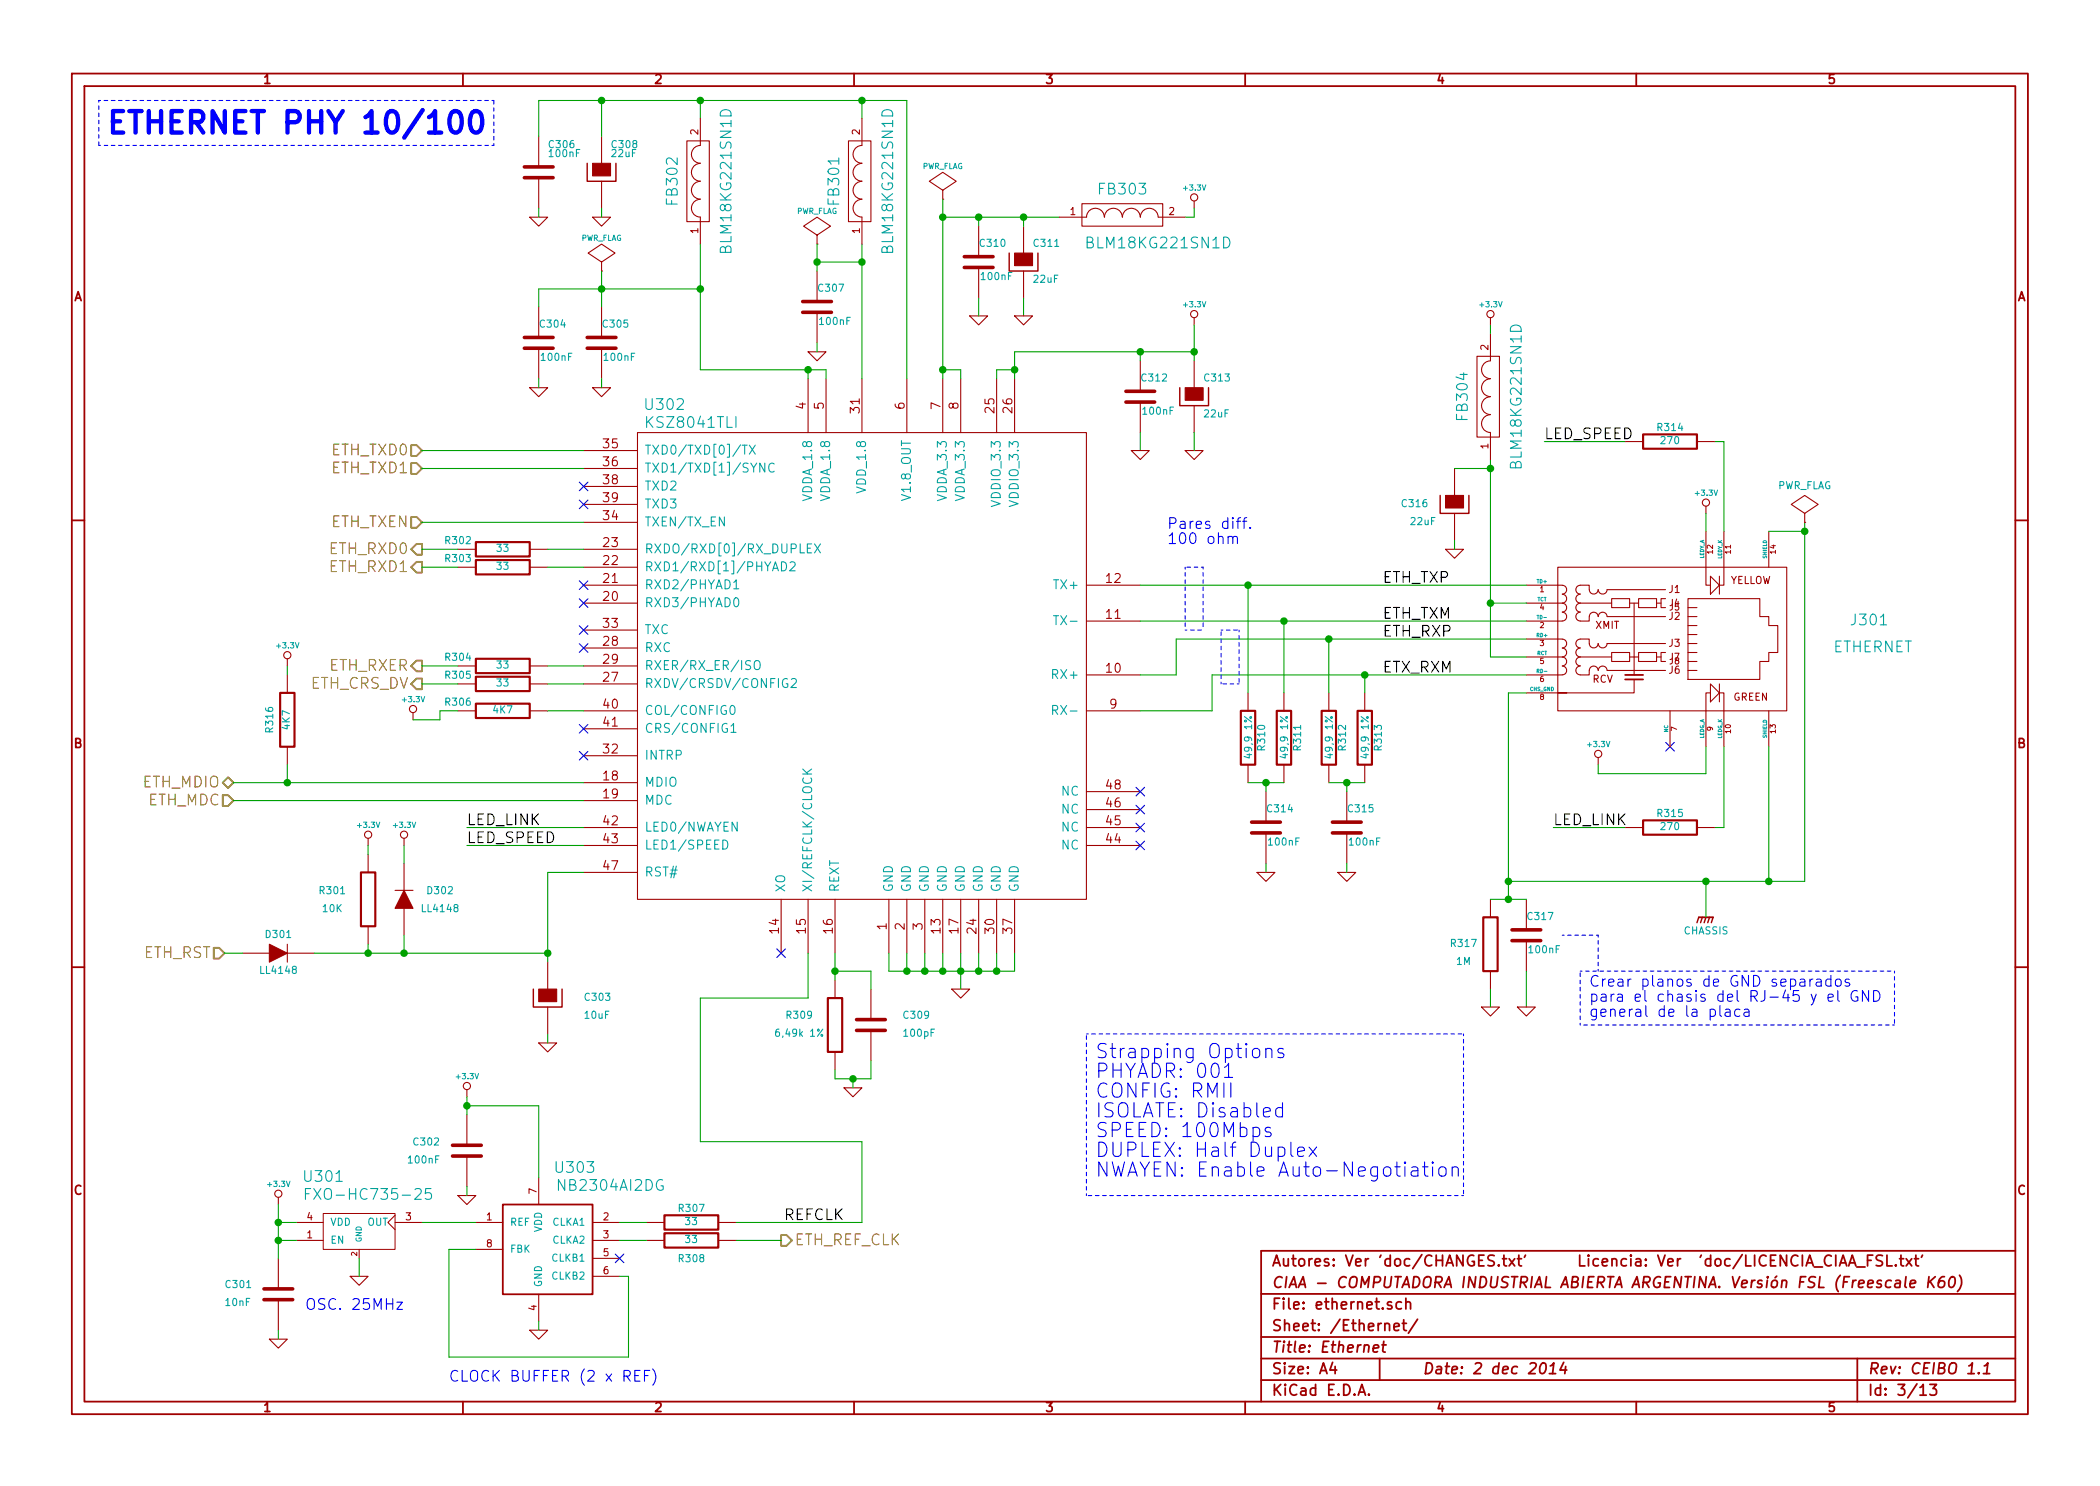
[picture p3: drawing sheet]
<svg xmlns="http://www.w3.org/2000/svg" width="297mm" height="210mm" viewBox="0 0 297 210" stroke-linecap="round" stroke-linejoin="round" font-family="sans-serif">
<defs><g id="words">
<text font-size="4.2" fill="#00f" x="15.2" y="19">ETHERNET PHY 10/100</text>
<g font-size="2.8" fill="#00f">
<text x="154.9" y="149.9">Strapping Options</text>
<text x="154.9" y="152.6">PHYADR: 001</text>
<text x="154.9" y="155.4">CONFIG: RMII</text>
<text x="154.9" y="158.2">ISOLATE: Disabled</text>
<text x="154.9" y="161">SPEED: 100Mbps</text>
<text x="154.9" y="163.8">DUPLEX: Half Duplex</text>
<text x="154.9" y="166.6">NWAYEN: Enable Auto-Negotiation</text>
</g>
<g font-size="2.1" fill="#00a0a0">
<text x="95.9" y="28.8" transform="rotate(-90 95.9 28.8)">FB302</text>
<text x="118.8" y="28.8" transform="rotate(-90 118.8 28.8)">FB301</text>
<text x="155.6" y="27.6">FB303</text>
<text x="103.6" y="35.3" transform="rotate(-90 103.6 35.3)">BLM18KG221SN1D</text>
<text x="126.4" y="35.3" transform="rotate(-90 126.4 35.3)">BLM18KG221SN1D</text>
<text x="154.2" y="35.2">BLM18KG221SN1D</text>
<text x="91.4" y="58.1">U302</text>
<text x="207.7" y="59.3" transform="rotate(-90 207.7 59.3)">FB304</text>
<text x="91.7" y="60.6">KSZ8041TLI</text>
<text x="215.3" y="65.8" transform="rotate(-90 215.3 65.8)">BLM18KG221SN1D</text>
<text x="262" y="88.6">J301</text>
<text x="259.2" y="92.4">ETHERNET</text>
<text x="43.2" y="167.3">U301</text>
<text x="78.7" y="166">U303</text>
<text x="44.7" y="169.8">FXO-HC735-25</text>
<text x="79.2" y="168.6">NB2304AI2DG</text>
</g>
<g font-size="2.1" fill="#808000">
<text x="46.9" y="64.5">ETH_TXD0</text>
<text x="46.9" y="67.1">ETH_TXD1</text>
<text x="46.7" y="74.7">ETH_TXEN</text>
<text x="46.7" y="78.5">ETH_RXD0</text>
<text x="46.7" y="81">ETH_RXD1</text>
<text x="46.4" y="95">ETH_RXER</text>
<text x="43.7" y="97.5">ETH_CRS_DV</text>
<text x="20.1" y="111.5">ETH_MDIO</text>
<text x="20.8" y="114">ETH_MDC</text>
<text x="20.1" y="135.6">ETH_RST</text>
<text x="112.4" y="176.3">ETH_REF_CLK</text>
</g>
<g font-size="2.1">
<text x="218.4" y="62.2">LED_SPEED</text>
<text x="195.6" y="82.5">ETH_TXP</text>
<text x="195.6" y="87.6">ETH_TXM</text>
<text x="195.6" y="90.2">ETH_RXP</text>
<text x="195.6" y="95.2">ETX_RXM</text>
<text x="66" y="116.8">LED_LINK</text>
<text x="66" y="119.4">LED_SPEED</text>
<text x="219.7" y="116.8">LED_LINK</text>
<text x="110.8" y="172.7">REFCLK</text>
</g>
<g font-size="2.1" fill="#00f">
<text x="165.1" y="74.9">Pares diff.</text>
<text x="165.1" y="77.1">100 ohm</text>
<text x="224.8" y="139.7">Crear planos de GND separados</text>
<text x="224.8" y="141.8">para el chasis del RJ-45 y el GND</text>
<text x="224.8" y="144">general de la placa</text>
<text x="43.2" y="185.4">OSC. 25MHz</text>
<text x="63.5" y="195.6">CLOCK BUFFER (2 x REF)</text>
</g>
<g font-size="2.1" fill="#a00000">
<text x="179.9" y="179.3">Autores: Ver 'doc/CHANGES.txt'</text>
<text x="214" y="179.3">Licencia: Ver 'doc/LICENCIA_CIAA_FSL.txt'</text>
<text x="179.9" y="185.4">File: ethernet.sch</text>
<text x="179.9" y="182.3">CIAA - COMPUTADORA INDUSTRIAL ABIERTA ARGENTINA. Versión FSL (Freescale K60)</text>
<text x="179.9" y="191.5">Title: Ethernet</text>
<text x="179.9" y="188.4">Sheet: /Ethernet/</text>
<text x="179.9" y="197.6">KiCad E.D.A.</text>
<text x="179.9" y="194.5">Size: A4</text>
<text x="201.2" y="194.5">Date: 2 dec 2014</text>
<text x="264.2" y="194.5">Rev: CEIBO 1.1</text>
<text x="264.2" y="197.6">Id: 3/13</text>
</g>
<g font-size="1.8" fill="#a00000">
<text x="37.3" y="11.9">1</text>
<text x="92.7" y="11.9">2</text>
<text x="148" y="11.9">3</text>
<text x="203.3" y="11.9">4</text>
<text x="258.6" y="11.9">5</text>
<text x="10.4" y="42.7">A</text>
<text x="285.3" y="42.7">A</text>
<text x="114" y="57.9" transform="rotate(-90 114 57.9)">4</text>
<text x="116.6" y="57.9" transform="rotate(-90 116.6 57.9)">5</text>
<text x="121.7" y="58.4" transform="rotate(-90 121.7 58.4)">31</text>
<text x="128" y="57.9" transform="rotate(-90 128 57.9)">6</text>
<text x="133.1" y="57.9" transform="rotate(-90 133.1 57.9)">7</text>
<text x="135.6" y="57.9" transform="rotate(-90 135.6 57.9)">8</text>
<text x="140.7" y="58.4" transform="rotate(-90 140.7 58.4)">25</text>
<text x="143.3" y="58.4" transform="rotate(-90 143.3 58.4)">26</text>
<text x="85.4" y="63.5">35</text>
<text x="85.4" y="66">36</text>
<text x="85.4" y="68.6">38</text>
<text x="85.4" y="71.1">39</text>
<text x="85.4" y="77.5">23</text>
<text x="85.4" y="73.7">34</text>
<text x="85.4" y="82.5">21</text>
<text x="85.4" y="80">22</text>
<text x="156.5" y="82.5">12</text>
<text x="85.4" y="85.1">20</text>
<text x="85.4" y="88.9">33</text>
<text x="156.5" y="87.6">11</text>
<text x="85.4" y="91.4">28</text>
<text x="85.4" y="94">29</text>
<text x="156.5" y="95.2">10</text>
<text x="85.4" y="100.3">40</text>
<text x="85.4" y="96.5">27</text>
<text x="157" y="100.3">9</text>
<text x="10.4" y="105.9">B</text>
<text x="85.4" y="102.9">41</text>
<text x="85.4" y="106.7">32</text>
<text x="285.3" y="105.9">B</text>
<text x="85.4" y="110.5">18</text>
<text x="85.4" y="113">19</text>
<text x="156.5" y="111.8">48</text>
<text x="85.4" y="116.8">42</text>
<text x="85.4" y="119.4">43</text>
<text x="156.5" y="119.4">44</text>
<text x="156.5" y="116.8">45</text>
<text x="156.5" y="114.3">46</text>
<text x="85.4" y="123.2">47</text>
<text x="125.5" y="131.5" transform="rotate(-90 125.5 131.5)">1</text>
<text x="128" y="131.5" transform="rotate(-90 128 131.5)">2</text>
<text x="130.6" y="131.5" transform="rotate(-90 130.6 131.5)">3</text>
<text x="110.2" y="132" transform="rotate(-90 110.2 132)">14</text>
<text x="114" y="132" transform="rotate(-90 114 132)">15</text>
<text x="117.9" y="132" transform="rotate(-90 117.9 132)">16</text>
<text x="133.1" y="132" transform="rotate(-90 133.1 132)">13</text>
<text x="135.6" y="132" transform="rotate(-90 135.6 132)">17</text>
<text x="138.2" y="132" transform="rotate(-90 138.2 132)">24</text>
<text x="140.7" y="132" transform="rotate(-90 140.7 132)">30</text>
<text x="143.3" y="132" transform="rotate(-90 143.3 132)">37</text>
<text x="10.4" y="169.1">C</text>
<text x="285.3" y="169.1">C</text>
<text x="37.3" y="199.8">1</text>
<text x="92.7" y="199.8">2</text>
<text x="148" y="199.8">3</text>
<text x="203.3" y="199.8">4</text>
<text x="258.6" y="199.8">5</text>
</g>
<g font-size="1.8" fill="#00a0a0">
<text x="91.2" y="64.4">TXD0/TXD[0]/TX</text>
<text x="91.2" y="66.9">TXD1/TXD[1]/SYNC</text>
<text x="91.2" y="69.5">TXD2</text>
<text x="114.9" y="70.7" transform="rotate(-90 114.9 70.7)">VDDA_1.8</text>
<text x="117.5" y="70.7" transform="rotate(-90 117.5 70.7)">VDDA_1.8</text>
<text x="122.6" y="69.4" transform="rotate(-90 122.6 69.4)">VDD_1.8</text>
<text x="128.9" y="70.6" transform="rotate(-90 128.9 70.6)">V1.8_OUT</text>
<text x="134" y="70.7" transform="rotate(-90 134 70.7)">VDDA_3.3</text>
<text x="136.5" y="70.7" transform="rotate(-90 136.5 70.7)">VDDA_3.3</text>
<text x="141.6" y="71.3" transform="rotate(-90 141.6 71.3)">VDDIO_3.3</text>
<text x="144.1" y="71.3" transform="rotate(-90 144.1 71.3)">VDDIO_3.3</text>
<text x="91.2" y="74.5">TXEN/TX_EN</text>
<text x="91.2" y="72">TXD3</text>
<text x="91.2" y="83.4">RXD2/PHYAD1</text>
<text x="91.2" y="80.9">RXD1/RXD[1]/PHYAD2</text>
<text x="91.2" y="78.4">RXDO/RXD[0]/RX_DUPLEX</text>
<text x="149.4" y="83.4">TX+</text>
<text x="91.2" y="86">RXD3/PHYAD0</text>
<text x="91.2" y="89.8">TXC</text>
<text x="149.8" y="88.5">TX-</text>
<text x="91.2" y="92.3">RXC</text>
<text x="91.2" y="94.9">RXER/RX_ER/ISO</text>
<text x="91.2" y="101.2">COL/CONFIG0</text>
<text x="91.2" y="97.4">RXDV/CRSDV/CONFIG2</text>
<text x="149.2" y="96.1">RX+</text>
<text x="149.6" y="101.2">RX-</text>
<text x="91.2" y="103.8">CRS/CONFIG1</text>
<text x="91.2" y="107.6">INTRP</text>
<text x="91.2" y="111.4">MDIO</text>
<text x="91.2" y="113.9">MDC</text>
<text x="150.1" y="112.6">NC</text>
<text x="91.2" y="117.7">LED0/NWAYEN</text>
<text x="150.1" y="117.7">NC</text>
<text x="150.1" y="115.2">NC</text>
<text x="91.2" y="120.3">LED1/SPEED</text>
<text x="91.2" y="124.1">RST#</text>
<text x="150.1" y="120.3">NC</text>
<text x="111.1" y="126.2" transform="rotate(-90 111.1 126.2)">XO</text>
<text x="114.9" y="126.2" transform="rotate(-90 114.9 126.2)">XI/REFCLK/CLOCK</text>
<text x="118.7" y="126.2" transform="rotate(-90 118.7 126.2)">REXT</text>
<text x="126.4" y="126.2" transform="rotate(-90 126.4 126.2)">GND</text>
<text x="128.9" y="126.2" transform="rotate(-90 128.9 126.2)">GND</text>
<text x="131.4" y="126.2" transform="rotate(-90 131.4 126.2)">GND</text>
<text x="134" y="126.2" transform="rotate(-90 134 126.2)">GND</text>
<text x="136.5" y="126.2" transform="rotate(-90 136.5 126.2)">GND</text>
<text x="139.1" y="126.2" transform="rotate(-90 139.1 126.2)">GND</text>
<text x="141.6" y="126.2" transform="rotate(-90 141.6 126.2)">GND</text>
<text x="144.1" y="126.2" transform="rotate(-90 144.1 126.2)">GND</text>
</g>
<g font-size="1.4" fill="#00a0a0">
<text x="77.7" y="21">C306</text>
<text x="77.8" y="22.3">100nF</text>
<text x="86.6" y="22.3">22uF</text>
<text x="86.6" y="21">C308</text>
<text x="138.7" y="35">C310</text>
<text x="146.3" y="35">C311</text>
<text x="115.8" y="41.3">C307</text>
<text x="138.9" y="39.7">100nF</text>
<text x="146.3" y="40.1">22uF</text>
<text x="76.5" y="46.4">C304</text>
<text x="85.4" y="46.4">C305</text>
<text x="116" y="46">100nF</text>
<text x="76.7" y="51.1">100nF</text>
<text x="85.5" y="51.1">100nF</text>
<text x="161.6" y="54">C312</text>
<text x="161.7" y="58.7">100nF</text>
<text x="170.4" y="59.1">22uF</text>
<text x="170.5" y="54">C313</text>
<text x="234.5" y="61">R314</text>
<text x="235" y="62.9">270</text>
<text x="198.4" y="71.8">C316</text>
<text x="251.3" y="69.3">PWR_FLAG</text>
<text x="63.1" y="77">R302</text>
<text x="199.6" y="74.3">22uF</text>
<text x="63.1" y="79.6">R303</text>
<text x="70.3" y="78.1">33</text>
<text x="70.3" y="80.7">33</text>
<text x="63.1" y="93.5">R304</text>
<text x="70.3" y="94.6">33</text>
<text x="63.1" y="99.9">R306</text>
<text x="63.1" y="96.1">R305</text>
<text x="69.8" y="101">4K7</text>
<text x="70.3" y="97.2">33</text>
<text x="38.7" y="103.5" transform="rotate(-90 38.7 103.5)">R316</text>
<text x="41" y="103.2" transform="rotate(-90 41 103.2)">4K7</text>
<text x="177.1" y="106.9" transform="rotate(-90 177.1 106.9)">49,9 1%</text>
<text x="179" y="106.1" transform="rotate(-90 179 106.1)">R310</text>
<text x="182.2" y="106.9" transform="rotate(-90 182.2 106.9)">49,9 1%</text>
<text x="184.1" y="106.1" transform="rotate(-90 184.1 106.1)">R311</text>
<text x="188.6" y="106.9" transform="rotate(-90 188.6 106.9)">49,9 1%</text>
<text x="190.4" y="106.1" transform="rotate(-90 190.4 106.1)">R312</text>
<text x="193.6" y="106.9" transform="rotate(-90 193.6 106.9)">49,9 1%</text>
<text x="195.5" y="106.1" transform="rotate(-90 195.5 106.1)">R313</text>
<text x="179.3" y="115">C314</text>
<text x="179.5" y="119.7">100nF</text>
<text x="190.8" y="115">C315</text>
<text x="191" y="119.7">100nF</text>
<text x="234.5" y="115.6">R315</text>
<text x="235" y="117.5">270</text>
<text x="45.3" y="126.6">R301</text>
<text x="45.7" y="129.1">10K</text>
<text x="59.8" y="129.1">LL4148</text>
<text x="60.6" y="126.6">D302</text>
<text x="216.2" y="130.2">C317</text>
<text x="36.9" y="137.8">LL4148</text>
<text x="37.7" y="132.8">D301</text>
<text x="205.3" y="134">R317</text>
<text x="206" y="136.6">1M</text>
<text x="216.4" y="134.9">100nF</text>
<text x="238.2" y="132.3">CHASSIS</text>
<text x="82.8" y="141.7">C303</text>
<text x="82.8" y="144.2">10uF</text>
<text x="110.1" y="146.7">6,49k 1%</text>
<text x="111.4" y="144.2">R309</text>
<text x="127.9" y="144.2">C309</text>
<text x="127.9" y="146.7">100pF</text>
<text x="57.9" y="164.7">100nF</text>
<text x="58.6" y="162.1">C302</text>
<text x="46.7" y="173.5">VDD</text>
<text x="51.9" y="173.5">OUT</text>
<text x="72.1" y="173.5">REF</text>
<text x="78.1" y="173.5">CLKA1</text>
<text x="96.1" y="171.5">R307</text>
<text x="97" y="173.4">33</text>
<text x="46.7" y="176">EN</text>
<text x="72.1" y="177.3">FBK</text>
<text x="76.7" y="174.4" transform="rotate(-90 76.7 174.4)">VDD</text>
<text x="78.1" y="176">CLKA2</text>
<text x="78.1" y="178.6">CLKB1</text>
<text x="96.1" y="178.6">R308</text>
<text x="97" y="175.9">33</text>
<text x="32" y="184.8">10nF</text>
<text x="32" y="182.3">C301</text>
<text x="76.7" y="182.1" transform="rotate(-90 76.7 182.1)">GND</text>
<text x="78.1" y="181.1">CLKB2</text>
</g>
<g font-size="1.4" fill="#a00000">
<text x="98.8" y="19" transform="rotate(-90 98.8 19)">2</text>
<text x="121.7" y="19" transform="rotate(-90 121.7 19)">2</text>
<text x="98.8" y="33" transform="rotate(-90 98.8 33)">1</text>
<text x="121.7" y="33" transform="rotate(-90 121.7 33)">1</text>
<text x="151.4" y="30.5">1</text>
<text x="165.4" y="30.5">2</text>
<text x="210.6" y="49.5" transform="rotate(-90 210.6 49.5)">2</text>
<text x="210.6" y="63.5" transform="rotate(-90 210.6 63.5)">1</text>
<text x="236.1" y="83.9">J1</text>
<text x="244.6" y="82.7">YELLOW</text>
<text x="225.7" y="89">XMIT</text>
<text x="236.1" y="87.8">J2</text>
<text x="236.1" y="91.6">J3</text>
<text x="236.1" y="95.4">J6</text>
<text x="225.2" y="96.6">RCV</text>
<text x="245.1" y="99.2">GREEN</text>
<text x="43.4" y="172.7">4</text>
<text x="57.4" y="172.7">3</text>
<text x="68.8" y="172.7">1</text>
<text x="75.9" y="168.9" transform="rotate(-90 75.9 168.9)">7</text>
<text x="85.3" y="172.7">2</text>
<text x="43.4" y="175.3">1</text>
<text x="68.8" y="176.5">8</text>
<text x="85.3" y="175.3">3</text>
<text x="85.3" y="177.8">5</text>
<text x="75.9" y="185.4" transform="rotate(-90 75.9 185.4)">4</text>
<text x="85.3" y="180.3">6</text>
</g>
<g font-size="1.2" fill="#a00000">
<text x="236.2" y="85.8">J4</text>
<text x="236.2" y="86.4">J5</text>
<text x="236.2" y="93.4">J7</text>
<text x="236.2" y="94">J8</text>
</g>
<g font-size="1.1" fill="#00a0a0">
<text x="130.4" y="23.9">PWR_FLAG</text>
<text x="167.5" y="27">+3.3V</text>
<text x="82.1" y="34.1">PWR_FLAG</text>
<text x="112.6" y="30.3">PWR_FLAG</text>
<text x="167.5" y="43.5">+3.3V</text>
<text x="209.4" y="43.5">+3.3V</text>
<text x="239.9" y="70.2">+3.3V</text>
<text x="39.2" y="91.8">+3.3V</text>
<text x="57" y="99.4">+3.3V</text>
<text x="224.7" y="105.7">+3.3V</text>
<text x="50.7" y="117.2">+3.3V</text>
<text x="55.8" y="117.2">+3.3V</text>
<text x="64.6" y="152.7">+3.3V</text>
<text x="38" y="168">+3.3V</text>
<text x="51.2" y="175.8" transform="rotate(-90 51.2 175.8)">GND</text>
</g>
<g font-size="1.1" fill="#a00000">
<text x="217.8" y="83.8">1</text>
<text x="242.3" y="78.3" transform="rotate(-90 242.3 78.3)">12</text>
<text x="244.9" y="78.3" transform="rotate(-90 244.9 78.3)">11</text>
<text x="251.2" y="78.3" transform="rotate(-90 251.2 78.3)">14</text>
<text x="217.8" y="88.9">2</text>
<text x="217.8" y="86.4">4</text>
<text x="217.8" y="91.4">3</text>
<text x="217.8" y="94">5</text>
<text x="217.8" y="96.5">6</text>
<text x="217.8" y="99.1">8</text>
<text x="237.2" y="103.4" transform="rotate(-90 237.2 103.4)">7</text>
<text x="242.3" y="103.4" transform="rotate(-90 242.3 103.4)">9</text>
<text x="244.9" y="103.7" transform="rotate(-90 244.9 103.7)">10</text>
<text x="251.2" y="103.7" transform="rotate(-90 251.2 103.7)">13</text>
<text x="50.5" y="177.7" transform="rotate(-90 50.5 177.7)">2</text>
</g>
<g font-size=".7" fill="#00a0a0">
<text x="217.4" y="82.5">TD+</text>
<text x="241" y="79.1" transform="rotate(-90 241 79.1)">LEDY_A</text>
<text x="243.6" y="79.1" transform="rotate(-90 243.6 79.1)">LEDY_K</text>
<text x="249.9" y="79" transform="rotate(-90 249.9 79)">SHIELD</text>
<text x="217.4" y="85.1">TCT</text>
<text x="217.5" y="87.6">TD-</text>
<text x="217.4" y="90.2">RD+</text>
<text x="217.4" y="92.7">RCT</text>
<text x="217.5" y="95.2">RD-</text>
<text x="216.4" y="97.8">CHS_GND</text>
<text x="236" y="103.6" transform="rotate(-90 236 103.6)">NC</text>
<text x="241" y="104.5" transform="rotate(-90 241 104.5)">LEDG_A</text>
<text x="243.6" y="104.5" transform="rotate(-90 243.6 104.5)">LEDG_K</text>
<text x="249.9" y="104.4" transform="rotate(-90 249.9 104.4)">SHIELD</text>
</g>
</g></defs>
<g fill="none" stroke="#a00000" stroke-width=".25">
<path d="M10.2 10.4h276.6v189.7h-276.6zM11.9 12.2h273.2v186.1h-273.2zM65.5 10.4v1.8M120.8 10.4v1.8M176.1 10.4v1.8M231.4 10.4v1.8M10.2 73.6h1.7M285.1 73.6h1.7M229.9 96.1h2.5M229.9 95.5h2.5M10.2 136.8h1.7M240.3 129.8h2"/>
<path d="M285.1 136.8h1.7M71.1 170.4h12.7v12.7h-12.7zM211.4 177.7a.62 .62 0 0 0-.9 0 .36 .36 0 0 0 .3 .6l.2 .1a.36 .36 0 0 1 .4 .4 .36 .36 0 0 1-.4 .3l-.5-.1M212 179h.1l-.1 .1-.1-.1h.1v.1M212.5 178.1h.6M212.7 177.6v1.3l.1 .1 .3 .1M256.6 179.3h1.2M259 177.7a.63 .63 0 0 0-.7 0 .63 .63 0 0 0-.2 .8 .6 .6 0 0 0 .3 .5 .6 .6 0 0 0 .6 0M259.7 177.6v1.5M260.2 179.1l.5-1.5 .5 1.5M260.3 178.7h.8M261.5 179.1l.5-1.5 .5 1.5"/>
<path d="M261.6 178.7h.8M262.6 179.3h1.2M264.2 178.3h.5M264.9 177.6h-.7v1.5M266.3 177.7a.62 .62 0 0 0-.8 0 .36 .36 0 0 0 .2 .6l.3 .1a.36 .36 0 0 1 .3 .4 .36 .36 0 0 1-.3 .3l-.6-.1M266.9 177.6v1.5h.7M268.1 179h.1l-.1 .1v-.1v.1M268.7 178.1h.6M268.9 177.6v1.3l.1 .1 .3 .1M269.6 178.1l.8 1M270.4 178.1l-.8 1M270.8 178.1h.6"/>
<path d="M271 177.6v1.3l.1 .1 .3 .1M271.9 177.6l-.1 .3M285.1 177h-106.7v21.3M65.5 198.3v1.8M120.8 198.3v1.8M176.1 198.3v1.8M178.4 183.1h106.7M178.4 189.2h106.7M178.4 195.3h106.7M178.4 192.2h106.7M188.5 192.8l-.4 1h1M188.8 193.3v1.1"/>
<path d="M192.1 197.4l.5-1.5 .5 1.5M192.3 197h.7M193.6 197.3h.1l-.1 .1-.1-.1h.1v.1M194.2 190.8l.8-.1-.1-.3-.1-.1-.4 .1-.2 .7 .2 .2 .4-.1M195.1 192.2v3.1M195.5 190.3h.6M195.7 189.8l-.1 1.3v.1l.3 .1M196.8 184.3l-.3-.1-.3 .2 .1 .2 .5 .2 .1 .1-.1 .2-.1 .1-.5-.1M197.2 187.8l.7-.2-.1-.3-.4-.1-.2 .3 .1 .7 .1 .1 .4-.1M198.2 184.3a.48 .48 0 0 0-.6 0l-.1 .6a.48 .48 0 0 0 .7 .2M198.3 187.2h.6M198.6 186.7v1.4v.1l.3 .1"/>
<path d="M198.9 184.3a.38 .38 0 0 1 .6 .1v.8M198.9 183.7v1.5M200.5 186.7l-1.3 1.9M218 193a.35 .35 0 0 1 .4-.2 .35 .35 0 0 1 .3 .3 .87 .87 0 0 1-.6 1.3l-.2-.1a1.14 1.14 0 0 1 .1-1.3zM219.2 194.4h.8M219.3 193.3l.5-.5-.2 1.6M221.2 192.8l-.6 1h1M221.5 193.3l-.2 1.1M231.4 198.3v1.8M262.7 192.2v6.1M268.1 181.2l.2-.1 .4 .1 .1 .2-.1 .8M268.8 181.5l-.5 .1a.35 .35 0 0 0-.3 .5l.2 .1 .5-.1"/>
<path d="M269.6 180.6l-.2 1.4 .2 .2M270.2 181.7l.7-.2v-.3l-.1-.1-.5 .1-.1 .8 .2 .2 .4-.1M271.6 196.3l.4-.4v1.5M271.6 197.4h.9M272.8 180.6l-.1 1.6M273 195.9h.9l-.5 .6a.42 .42 0 0 1 .5 .3v.3l-.1 .2-.6 .1-.2-.1M273 181.3l.6 .9M273.7 180.6l-1 .9M275 180.6a.72 .72 0 0 0-.8 .7v.7a.52 .52 0 0 0 .8-.1v-.5a.49 .49 0 0 0-.8 .1M275.9 180.8a.35 .35 0 0 1 .4-.2 .35 .35 0 0 1 .2 .3 .87 .87 0 0 1-.6 1.3l-.1-.1a1.14 1.14 0 0 1 .1-1.3zM277.2 180.4a1.78 1.78 0 0 1-.3 2.3M280.5 194.4h.9"/>
<path d="M280.7 193.3l.5-.5-.2 1.6"/>
</g>
<g fill="none" stroke="#a00000" stroke-width=".15">
<path d="M76.2 19.3v4.3M85.1 19.3v3.8M97.2 19.9h3.1v11.5h-3.1zM99.1 16.8v3.8a1.27 1.27 0 0 0-1.3 1.2 1.27 1.27 0 0 0 1.3 1.3 1.27 1.27 0 0 0-1.3 1.3 1.27 1.27 0 0 0 1.3 1.2 1.26 1.26 0 0 0-1.3 1.3 1.26 1.26 0 0 0 1.3 1.3M120 19.9h3.2v11.5h-3.2zM121.9 16.8v3.8a1.27 1.27 0 0 0-1.3 1.2 1.27 1.27 0 0 0 1.3 1.3 1.27 1.27 0 0 0-1.3 1.3 1.27 1.27 0 0 0 1.3 1.2 1.26 1.26 0 0 0-1.3 1.3 1.26 1.26 0 0 0 1.3 1.3M74.9 30.7h2.6l-1.3 1.3zM76.2 25.1v4.4M83.8 30.7h2.6l-1.3 1.3zM85.1 38.3h.1M85.1 37.1l1.9-1.3-1.9-1.3-1.9 1.3 1.9 1.3v1.2M85.1 25.6v3.9"/>
<path d="M99.1 28.2a1.26 1.26 0 0 0-1.3 1.2 1.26 1.26 0 0 0 1.3 1.3M99.1 30.7v3.8M115.6 34.5h.1M115.6 33.3l1.9-1.3-1.9-1.3-1.9 1.3 1.9 1.3v1.2M115.6 38.3v4.4M121.9 28.2a1.26 1.26 0 0 0-1.3 1.2 1.26 1.26 0 0 0 1.3 1.3M121.9 30.7v3.8M133.3 28.2h.1M133.3 26.9l2-1.3-2-1.2-1.9 1.2 1.9 1.3v1.3M138.4 32v4.3M138.4 37.8v4.4M144.8 32v3.8"/>
<path d="M144.8 38.3v3.9M149.9 30.7h3.8a1.26 1.26 0 0 1 1.3-1.2 1.26 1.26 0 0 1 1.2 1.2M153 28.8h11.5v3.2h-11.5zM156.2 30.7a1.26 1.26 0 0 1 1.3-1.2 1.26 1.26 0 0 1 1.2 1.2M158.8 30.7a1.26 1.26 0 0 1 1.2-1.2 1.26 1.26 0 0 1 1.3 1.2M161.3 30.7a1.26 1.26 0 0 1 1.3-1.2 1.26 1.26 0 0 1 1.2 1.2h3.8M168.9 28.4v1.1M74.9 54.9h2.6l-1.3 1.2zM76.2 43.4v4.3M76.2 49.3v4.3M83.8 54.9h2.6l-1.3 1.2zM85.1 43.4v4.3"/>
<path d="M85.1 49.3v4.3M114.3 49.8h2.5l-1.2 1.2zM114.3 53.6v7.6M115.6 44.2v4.3M116.8 53.6v7.6M121.9 53.6v7.6M128.3 53.6v7.6M133.3 53.6v7.6M135.9 53.6v7.6M137.2 44.7h2.5l-1.3 1.3zM141 53.6v7.6M143.5 44.7h2.5l-1.2 1.3z"/>
<path d="M143.5 53.6v7.6M161.3 51v4.4M161.3 56.9v4.3M168.9 45v1M168.9 51v3.9M168.9 57.4v3.8M208.9 50.4h3.2v11.4h-3.2zM210.8 45v1M210.8 58.7a1.26 1.26 0 0 0-1.3 1.2 1.26 1.26 0 0 0 1.3 1.3M210.8 47.2v3.8a1.27 1.27 0 0 0-1.3 1.3 1.27 1.27 0 0 0 1.3 1.3 1.27 1.27 0 0 0-1.3 1.3 1.27 1.27 0 0 0 1.3 1.2 1.26 1.26 0 0 0-1.3 1.3 1.26 1.26 0 0 0 1.3 1.2M64.8 77.7h2.5M74.9 77.7h2.6"/>
<path d="M82.5 77.7h7.7M82.5 73.9h7.7M82.5 63.7h7.7M82.5 66.3h7.7M82.5 68.8h7.7M82.5 71.4h7.7M90.2 61.2h63.5v66h-63.5zM160 63.7h2.6l-1.3 1.3zM167.6 63.7h2.6l-1.3 1.3zM204.5 77.7h2.5l-1.3 1.3zM205.7 66.3v3.8M205.7 72.6v3.8"/>
<path d="M210.8 61.2v3.8M229.9 62.5h2.5M240 62.5h2.6M241.3 75.2v7.6h.6M241.3 71.6v1M243.8 75.2v7.6h-.6M250.2 75.2v5.1M255.3 73.9h.1M255.3 72.6l1.9-1.2-1.9-1.3-1.9 1.3 1.9 1.2v1.3M40.6 93.2v1M40.6 95.5v2.5M64.8 80.3h2.5"/>
<path d="M64.8 96.8h2.5M64.8 94.2h2.5M74.9 80.3h2.6M74.9 96.8h2.6M74.9 94.2h2.6M82.5 85.3h7.7M82.5 82.8h7.7M82.5 80.3h7.7M82.5 89.1h7.7M82.5 96.8h7.7M82.5 91.7h7.7M82.5 94.2h7.7"/>
<path d="M153.7 95.5h7.6M153.7 87.9h7.6M153.7 82.8h7.6M176.5 98v2.6M181.6 98v2.6M188 98v2.6M193 98v2.6M215.9 93h5.1a.61 .61 0 0 1 .6 .6 .61 .61 0 0 1-.6 .6M215.9 95.5h5.1M215.9 90.4h5.1M215.9 87.9h5.1M215.9 82.8h5.1"/>
<path d="M215.9 98h4.4M220.3 80.3h32.4v20.3h-32.4zM221 94.3a.61 .61 0 0 1 .6 .6 .61 .61 0 0 1-.6 .6M221 91.7a.61 .61 0 0 1 .6 .6 .61 .61 0 0 1-.6 .6M221 90.4a.61 .61 0 0 1 .6 .7 .61 .61 0 0 1-.6 .6M221 86.6a.61 .61 0 0 1 .6 .6 .61 .61 0 0 1-.6 .7M221 85.4a.61 .61 0 0 1 .6 .6 .61 .61 0 0 1-.6 .6M221 84.1a.61 .61 0 0 1 .6 .6 .61 .61 0 0 1-.6 .6h-5.1M221 82.8a.61 .61 0 0 1 .6 .6 .61 .61 0 0 1-.6 .6M223.5 94.2a.62 .62 0 0 0-.6 .7 .62 .62 0 0 0 .6 .6M223.5 91.7a.62 .62 0 0 0-.6 .6 .62 .62 0 0 0 .6 .6M223.5 86.6a.62 .62 0 0 0-.6 .6 .62 .62 0 0 0 .6 .7"/>
<path d="M223.5 85.3a.62 .62 0 0 0-.6 .7 .62 .62 0 0 0 .6 .6M223.5 85.3h4.5M224.8 91.1v-.7h-1.3a.62 .62 0 0 0-.6 .6 .62 .62 0 0 0 .6 .7M224.8 83.4v-.6h-1.3a.63 .63 0 0 0-.6 .6 .63 .63 0 0 0 .6 .7 .62 .62 0 0 0-.6 .6 .62 .62 0 0 0 .6 .6M224.8 94.9v.6h-1.3M224.8 87.2v.7h-1.3M224.8 94.9a.62 .62 0 0 1 .6-.7 .62 .62 0 0 1 .7 .7 .63 .63 0 0 1 .6-.7 .63 .63 0 0 1 .6 .7h8.3M224.8 91.1a.61 .61 0 0 0 .6 .6 .61 .61 0 0 0 .6-.6M224.8 87.2a.62 .62 0 0 1 .6-.6 .62 .62 0 0 1 .7 .6 .63 .63 0 0 1 .6-.6 .63 .63 0 0 1 .6 .6h8.3M224.8 83.4a.61 .61 0 0 0 .6 .6 .61 .61 0 0 0 .6-.6M226.1 91.1a.61 .61 0 0 0 .6 .6 .61 .61 0 0 0 .6-.6M226.1 83.4a.61 .61 0 0 0 .6 .6 .61 .61 0 0 0 .6-.6"/>
<path d="M227.3 91.1h8.3M227.3 83.4h8.3M228 92.3h2.5v1.3h-2.5zM228 84.7h2.5v1.3h-2.5zM228 93h-4.5a.62 .62 0 0 0-.6 .6 .62 .62 0 0 0 .6 .6M230.5 93h1.3M230.5 85.3h1.3M231.1 85.3v10.2M231.1 96.1v1.9h-10.8h1.3M231.8 92.3h2.5v1.3h-2.5zM231.8 84.7h2.5v1.3h-2.5zM234.3 93h.6"/>
<path d="M234.3 85.3h.6M235.6 92.3h-.7v1.3h.7M235.6 84.7h-.7v1.3h.7M238.8 93.6h1.2M238.8 92.3h1.2M238.8 91.1h1.2M238.8 89.8h1.2M238.8 88.5h1.2M238.8 94.9h1.2M238.8 87.2h1.2M238.8 86h1.2M238.8 84.7h10.1v2.5h1.3v1.3h1.3v3.8h-1.3v1.3h-1.3v2.5h-10.1z"/>
<path d="M241.9 98h-.6v7.7M241.9 96.8l1.3 1.2-1.3 1.3zM241.9 81.5l1.3 1.3-1.3 1.3zM243.2 96.8v2.5M243.2 81.5v2.6M243.2 98h.6v7.7M40.6 105.7v2.5M52.1 118.6v1M57.1 118.6v1M58.4 100.8v1M64.8 100.6h2.5M74.9 100.6h2.6"/>
<path d="M82.5 100.6h7.7M82.5 103.1h7.7M82.5 106.9h7.7M82.5 117.1h7.7M82.5 119.6h7.7M82.5 110.7h7.7M82.5 113.3h7.7M153.7 100.6h7.6M153.7 117.1h7.6M153.7 119.6h7.6M153.7 114.5h7.6M153.7 112h7.6"/>
<path d="M176.5 108.2v2.5M179.1 112v4.3M179.1 117.9v4.3M181.6 108.2v2.5M188 108.2v2.5M190.5 112v4.3M190.5 117.9v4.3M193 108.2v2.5M226.1 107.2v1M229.9 117.1h2.5M236.2 100.6v5.1M240 117.1h2.6"/>
<path d="M250.2 100.6v5.1M34.3 134.9h3.8M40.6 133.6v2.5M40.6 134.9h3.8M52.1 120.9v2.5M52.1 131.1v2.5M55.9 126h2.5M57.1 122.2v3.8M57.1 128.5v3.8M77.5 136.1v3.8M82.5 123.4h7.7M110.5 127.2v7.7"/>
<path d="M114.3 127.2v7.7M118.1 127.2v7.7M118.1 138.7v2.5M123.2 139.9v4.4M125.7 127.2v7.7M128.3 127.2v7.7M130.8 127.2v7.7M133.3 127.2v7.7M134.6 139.9h2.6l-1.3 1.3zM135.9 127.2v7.7M138.4 127.2v7.7M141 127.2v7.7"/>
<path d="M143.5 127.2v7.7M177.8 123.4h2.5l-1.2 1.3zM189.2 123.4h2.6l-1.3 1.3zM210.8 127.2v2.6M210.8 137.4v2.5M215.9 127.2v4.4M215.9 133.1v4.3M66 154.2v1M66 157.7v4.3M76.2 147.6h2.5l-1.2 1.2zM77.5 142.5v3.8M118.1 148.8v2.6"/>
<path d="M119.4 153.9h2.5l-1.3 1.3zM123.2 145.8v4.3M209.5 142.5h2.6l-1.3 1.3zM214.6 142.5h2.6l-1.3 1.3zM39.4 169.4v1M39.4 178v4.4M41.9 175.5h3.8M41.9 173h3.8M50.8 176.8v1.2M55.9 172l-1 1 1 1M55.9 173h3.8M64.8 169.2h2.5l-1.3 1.2z"/>
<path d="M66 163.6v4.3M67.3 173h3.8M67.3 176.8h3.8M76.2 166.6v3.8M83.8 175.5h3.8M83.8 173h3.8M83.8 178h3.8M91.4 175.5h2.6M91.4 173h2.6M101.6 175.5h2.5M101.6 173h2.5M38.1 189.5h2.5l-1.2 1.2z"/>
<path d="M39.4 183.9v4.3M49.5 180.6h2.6l-1.3 1.3zM74.9 188.2h2.6l-1.3 1.3zM76.2 183.1v3.8M83.8 180.6h3.8"/>
<circle cx="168.9" cy="27.9" r=".51"/>
<circle cx="168.9" cy="44.4" r=".51"/>
<circle cx="210.8" cy="44.4" r=".51"/>
<circle cx="241.3" cy="71.1" r=".51"/>
<circle cx="40.6" cy="92.7" r=".51"/>
<circle cx="52.1" cy="118.1" r=".51"/>
<circle cx="57.2" cy="118.1" r=".51"/>
<circle cx="58.4" cy="100.3" r=".51"/>
<circle cx="226.1" cy="106.7" r=".51"/>
<circle cx="66" cy="153.7" r=".51"/>
<circle cx="39.4" cy="168.9" r=".51"/>
</g>
<g fill="none" stroke="#0000c0" stroke-width=".15">
<path d="M81.9 68.2l1.3 1.2M81.9 70.8l1.3 1.2M83.2 68.2l-1.3 1.2M83.2 70.8l-1.3 1.2M81.9 82.2l1.3 1.2M81.9 84.7l1.3 1.2M81.9 88.5l1.3 1.3M81.9 91.1l1.3 1.2M83.2 82.2l-1.3 1.2M83.2 84.7l-1.3 1.2M83.2 88.5l-1.3 1.3M83.2 91.1l-1.3 1.2"/>
<path d="M81.9 102.5l1.3 1.2M81.9 106.3l1.3 1.2M83.2 102.5l-1.3 1.2M83.2 106.3l-1.3 1.2M160.7 111.4l1.2 1.2M160.7 113.9l1.2 1.3M160.7 116.5l1.2 1.2M160.7 119l1.2 1.2M161.9 111.4l-1.2 1.2M161.9 113.9l-1.2 1.3M161.9 116.5l-1.2 1.2M161.9 119l-1.2 1.2"/>
<path d="M235.6 105l1.2 1.3M236.8 105l-1.2 1.3M109.9 134.3l1.2 1.2M111.1 134.3l-1.2 1.2M87 177.4l1.2 1.3M88.2 177.4l-1.2 1.3"/>
</g>
<g fill="none" stroke="#a00000" stroke-width=".51">
<path d="M74.2 25.1h4M74.2 23.6h4M136.4 37.8h4.1M136.4 36.3h4.1M74.2 49.3h4M74.2 47.7h4M83.1 49.3h4M83.1 47.7h4M113.5 44.2h4.1M113.5 42.7h4.1M159.3 56.9h4M159.3 55.4h4"/>
<path d="M177 117.9h4.1M177 116.3h4.1M188.5 117.9h4M188.5 116.3h4M213.9 133.1h4M213.9 131.6h4M121.2 145.8h4M121.2 144.3h4M64 162h4.1M64 163.6h4.1M37.3 183.9h4.1M37.3 182.4h4.1"/>
</g>
<path d="M83.1 23.1v2.5h4v-2.5M142.7 35.8v2.5h4.1v-2.5M166.9 54.9v2.5h4v-2.5M203.7 70.1v2.5h4.1v-2.5M75.4 139.9v2.6h4.1v-2.6M240.3 129.8l-.3 .8M240.8 129.8l-.3 .8M241.3 129.8l-.3 .8M241.8 129.8l-.2 .8M242.3 129.8l-.2 .8" fill="none" stroke="#a00000" stroke-width=".2"/>
<g fill="#a00000" stroke="#a00000" stroke-width=".15">
<path d="M83.8 23.1h2.6v1.8h-2.6z"/>
<path d="M57.1 126l1.3 2.5h-2.5z"/>
<path d="M76.2 139.9h2.5v1.8h-2.5z"/>
<path d="M38.1 133.6l2.5 1.3-2.5 1.2z"/>
<path d="M167.6 54.9h2.6v1.7h-2.6z"/>
<path d="M204.5 70.1h2.5v1.8h-2.5z"/>
<path d="M143.5 35.8h2.5v1.8h-2.5z"/>
</g>
<g fill="none" stroke="#00a0a0" stroke-width=".15">
<path d="M102.1 15.7a.79 .79 0 0 1 .9-.1 .79 .79 0 0 1 .4 .8h-1.5v-.4zM124.8 15.8a.81 .81 0 0 1 1-.2 .81 .81 0 0 1 .5 .8h-1.6zM173.1 33.5a.77 .77 0 0 1 .9 .8 .77 .77 0 0 1-.9 .8zM213.7 46.3a.81 .81 0 0 1 1-.3 .81 .81 0 0 1 .5 .9h-1.6zM105 63h.7M105.3 63v1.3M106 63l.8 1.3M106.8 63l-.8 1.3M108.2 65.5v1.3l-.7-1.3v1.3M109.5 65.7a.5 .5 0 0 0-.6 0 .5 .5 0 0 0-.2 .6 .45 .45 0 0 0 .3 .4 .45 .45 0 0 0 .5 0M110.5 79.5a.66 .66 0 0 1 .7 .5 .66 .66 0 0 1-.4 .8h-.3zM111.8 79.6l.1-.1h.3l.2 .1 .1 .3-.1 .2-.7 .7h.8"/>
<path d="M114.2 77.6h.4M114.8 77h-.6v1.2h.6M115.2 77l.9 1.2M116.1 77l-.9 1.2M103.4 99.9a.31 .31 0 0 1 .3-.1 .31 .31 0 0 1 .2 .3v.8l-.1 .1-.3 .1-.1-.1-.1-.4zM103.8 82.4l.3-.4v1.3M103.8 83.3h.7M103.9 84.7a.31 .31 0 0 1 .3-.1 .31 .31 0 0 1 .2 .2v.8l-.1 .2h-.2l-.2-.1-.1-.3zM106.7 93.6l.3-.1a.45 .45 0 0 1 .5 .4v.4l-.2 .4a.44 .44 0 0 1-.6-.1zM111.9 96.1l.2-.1h.3l.2 .1v.3v.2l-.7 .7h.7M149 87.1h.7M102.2 118.9a.66 .66 0 0 1 .7 .5 .66 .66 0 0 1-.4 .7h-.3z"/>
<path d="M103.4 102.7l.4-.3v1.2M103.4 103.6h.7M113.5 109.5h1.3M113.5 108.8l.8 .7M114.8 108.8l-.7 .5M148.9 100.5l.6-.1 .1-.2v-.3l-.2-.1h-.5v1.3M43.2 168.9h.5M43.9 168.2h-.7v1.5M61 168.2h-.8l-.1 .7 .3-.1h.5l.1 .3v.5a.62 .62 0 0 1-.9 0"/>
</g>
<g fill="none" stroke="#a00000" stroke-width=".3">
<path d="M67.3 76.7h7.6v2h-7.6zM67.3 79.2h7.6v2.1h-7.6zM232.4 61.5h7.6v2h-7.6zM39.6 98h2.1v7.7h-2.1zM67.3 99.6h7.6v2h-7.6zM67.3 93.2h7.6v2h-7.6zM67.3 95.8h7.6v2h-7.6zM175.5 100.6h2v7.6h-2zM180.6 100.6h2v7.6h-2zM186.9 100.6h2.1v7.6h-2.1zM192 100.6h2.1v7.6h-2.1zM232.4 116.1h7.6v2h-7.6z"/>
<path d="M51.1 123.4h2v7.7h-2zM209.8 129.8h2v7.6h-2zM117.1 141.2h2v7.6h-2zM94 172h7.6v2h-7.6zM94 174.5h7.6v2h-7.6z"/>
</g>
<path d="M45.7 171.7h10.2v5.1h-10.2z" fill="none" stroke="#a00000" stroke-width=".14"/>
<path d="M58.2 63h.7l.8 .7-.8 .8h-.7zM58.2 65.5h.7l.8 .8-.8 .8h-.7zM58.2 77.7l.7-.7h.8v1.5h-.8zM58.2 73.1h.7l.8 .8-.8 .8h-.7zM58.2 80.3l.7-.8h.8v1.5h-.8zM58.2 94.2l.7-.7h.8v1.5h-.8zM58.9 96h.8v1.5h-.8l-.7-.7zM31.5 112.5h.8l.7 .8-.7 .7h-.8zM31.5 110.7l.8-.7 .7 .7-.7 .8zM30.2 134.1h.8l.7 .8-.7 .7h-.8zM110.5 174.7h.8l.7 .8-.7 .8h-.8z" fill="none" stroke="#808000" stroke-width=".25"/>
<g fill="none" stroke="#00f" stroke-width=".15">
<path d="M173.7 76a.38 .38 0 0 1 .7 .1v.8M174.4 76.1a.35 .35 0 0 1 .3-.2 .35 .35 0 0 1 .3 .2v.8M174.9 73.8h.6M175.5 73.2l-.3 .1-.1 .2v1.3M175.8 73.8h.6M176.4 73.2l-.4 .1v.2v1.3M176.8 74.6l.1 .1-.1 .1v-.1v-.1v.2M256.4 138.5l-.2 .1-.2 .2M256.9 138.6l.2-.1 .4 .1 .1 .9M257.6 138.9l-.5 .1a.3 .3 0 0 0-.2 .2 .3 .3 0 0 0 .2 .3h.5M259 138.6a.48 .48 0 0 0-.7 .1l-.1 .6a.48 .48 0 0 0 .8 .2M259 138v1.5"/>
<path d="M259.7 138.7a.42 .42 0 0 1 .4-.2 .42 .42 0 0 1 .3 .3v.5a.43 .43 0 0 1-.4 .3 .43 .43 0 0 1-.4-.3zM261.6 138.6l-.4-.1-.2 .3 .1 .2 .5 .1v.2v.2h-.2h-.4M173.2 151l.2-.1 .4-.5v2M173.2 152.4h1.1M174.1 153.2v2M179 148.5a.51 .51 0 0 1 .9 .1v1.1M179 148.3v1.4M179.7 159.6l-.5-.1-.3 .3 .1 .3 .7 .2 .1 .1-.1 .4h-.2h-.6M181.4 156.8l-.6-.1-.3 .2-.1 .2v.6l.1 .2a.68 .68 0 0 0 .9 .1M181.4 156v2M181.5 148.4l-.5-.1-.3 .3 .1 .3 .7 .2 .1 .2-.1 .3-.2 .1-.6-.1M243.3 142.3v1.3l.2 .2"/>
<path d="M244.1 142.9l.1-.1 .5 .1v.9M244.7 143.2h-.5a.3 .3 0 0 0-.2 .3 .3 .3 0 0 0 .2 .3l.5-.1M246.1 142.9a.48 .48 0 0 0-.7 0v.6a.48 .48 0 0 0 .7 .2M246.7 142.9l.2-.1 .4 .1 .1 .9M247.4 143.2h-.5a.3 .3 0 0 0-.2 .3 .3 .3 0 0 0 .2 .3l.5-.1M258.6 141.2l.7-.2-.1-.3h-.4l-.2 .2v.7l.2 .1 .4-.1M259.9 140.2v1.3l.3 .2M262.7 140.2a.71 .71 0 0 0-.8 .3 .71 .71 0 0 0 0 .8 .56 .56 0 0 0 .9 .2v-.5h-.3M264.3 140.2v1.5l-.9-1.5v1.5M265 140.2a.77 .77 0 0 1 .9 .7 .77 .77 0 0 1-.9 .8zM183.5 163l1-.2-.1-.4-.6-.1-.3 .3v.7l.1 .2 .2 .1 .6-.1M185.2 162.3l1 1.3"/>
<path d="M186.2 162.3l-1 1.3M199.7 165.2l.2-.1 .6 .1 .1 .2v1M200.6 165.6l-.7 .1a.4 .4 0 0 0-.3 .3 .4 .4 0 0 0 .3 .4l.7-.1M201.2 165.1h.8M201.5 164.4v1.7l.1 .2 .4 .1M202.6 164.4l-.1 .1 .1 .1 .1-.1-.1-.1v.2M202.6 165.1v1.3M203.6 165.3a.54 .54 0 0 1 .9 .2v.5a.54 .54 0 0 1-.5 .4 .54 .54 0 0 1-.5-.4v-.5zM205.4 165.3a.51 .51 0 0 1 .9 .1v1M205.4 165.1v1.3M56.1 184.2h.8l-.8 1.1h.8M89.8 194.6h.5"/>
<path d="M90.5 193.9h-.7v1.5h.7M91.2 194.6h.5M91.9 193.9h-.7v1.5M92.3 193.7a1.75 1.75 0 0 1 0 2.3"/>
</g>
<path d="M64 15.8a.75 .75 0 0 1 1.2 .5 2.47 2.47 0 0 1-.3 2.3 .7 .7 0 0 1-1.2-.4 2.38 2.38 0 0 1 .3-2.4zM66.9 15.8a.75 .75 0 0 1 1.2 .5 2.47 2.47 0 0 1-.3 2.3 .7 .7 0 0 1-1.2-.4 2.38 2.38 0 0 1 .3-2.4z" fill="none" stroke="#00f" stroke-width=".61"/>
<g fill="none" stroke="#00a000" stroke-width=".15">
<path d="M76.2 19.3v-5.1h52.1v39.4M85.1 14.2v5.1M99.1 14.2v2.6M121.9 14.2v2.6M76.2 29.5v1.2M85.1 29.5v1.2M85.1 38.3v5.1M99.1 34.5v17.8h17.7v1.3M115.6 34.5v3.8M115.6 37.1h6.3M121.9 34.5v19.1M133.3 30.7h16.6"/>
<path d="M133.3 28.2v25.4M138.4 30.7v1.3M144.8 30.7v1.3M168.9 29.5v1.2h-1.3M76.2 53.6v1.3M85.1 53.6v1.3M99.1 40.9h-22.9v2.5M114.3 52.3v1.3M115.6 48.5v1.3M133.3 52.3h2.6v1.3M138.4 42.2v2.5M143.5 52.3h-2.5v1.3"/>
<path d="M144.8 42.2v2.5M161.3 49.8v1.2M168.9 49.8h-25.4v3.8M168.9 46v5M210.8 46v1.2M59.7 63.7h22.8M59.7 66.3h22.8M59.7 73.9h22.8M59.7 77.7h5.1M77.5 77.7h5M161.3 61.2v2.5M168.9 61.2v2.5"/>
<path d="M205.7 66.3h5.1M205.7 76.4v1.3M210.8 65v28h5.1M218.4 62.5h11.5M241.3 72.6v2.6M242.6 62.5h1.2v12.7M250.2 75.2h5.1M255.3 73.9v50.8h-41.9M40.6 94.2v1.3M59.7 94.2h5.1M59.7 96.8h5.1M59.7 80.3h5.1"/>
<path d="M77.5 94.2h5M77.5 96.8h5M77.5 80.3h5M161.3 82.8h54.6M161.3 87.9h54.6M176.5 82.8v15.2M181.6 87.9v10.1M188 90.4v7.6M193 95.5v2.5M210.8 85.3h5.1M215.9 90.4h-49.5v5.1h-5.1M215.9 95.5h-44.5v5.1h-10.1"/>
<path d="M215.9 98h-2.5v29.2M33 110.7h49.5M33 113.3h49.5M40.6 108.2v2.5M52.1 119.6v1.3M57.1 119.6v2.6M64.8 100.6h-2.6v1.2h-3.8M66 117.1h16.5M66 119.6h16.5M77.5 100.6h5M176.5 110.7h5.1M179.1 110.7v1.3"/>
<path d="M188 110.7h5M190.5 110.7v1.3M219.7 117.1h10.2M241.3 105.7v3.8h-15.2v-1.3M243.8 105.7v11.4h-1.2M250.2 105.7v19M31.7 134.9h2.6M44.4 134.9h33.1M52.1 133.6v1.3M57.1 132.3v2.6M82.5 123.4h-5v12.7M114.3 134.9v6.3h-15.2v20.3h22.8v11.5h-17.8"/>
<path d="M118.1 137.4h5.1v2.5M118.1 134.9v3.8M125.7 134.9v2.5h17.8v-2.5M128.3 134.9v2.5M130.8 134.9v2.5M133.3 134.9v2.5M135.9 134.9v5M138.4 134.9v2.5M141 134.9v2.5M179.1 122.2v1.2M190.5 122.2v1.2M210.8 127.2h5.1"/>
<path d="M210.8 139.9v2.6M215.9 137.4v5.1M241.3 124.7v5.1M66 156.5h10.2v10.1M66 155.2v2.5M77.5 146.3v1.3M120.6 152.6v1.3M123.2 150.1v2.5h-5.1v-1.2M39.4 170.4v7.6M39.4 175.5h2.5M39.4 173h2.5M50.8 178v2.6"/>
<path d="M59.7 173h7.6M66 167.9v1.3M67.3 176.8h-3.8v15.2h25.4v-11.4h-1.3M87.6 175.5h3.8M87.6 173h3.8M104.1 175.5h6.4M39.4 188.2v1.3M76.2 186.9v1.3"/>
</g>
<g fill="#00a000" stroke="#00a000" stroke-width=".25">
<circle cx="176.5" cy="82.8" r=".41"/>
<circle cx="181.6" cy="87.9" r=".41"/>
<circle cx="179.1" cy="110.7" r=".41"/>
<circle cx="190.5" cy="110.7" r=".41"/>
<circle cx="188" cy="90.4" r=".41"/>
<circle cx="193" cy="95.5" r=".41"/>
<circle cx="141" cy="137.4" r=".41"/>
<circle cx="138.4" cy="137.4" r=".41"/>
<circle cx="135.9" cy="137.4" r=".41"/>
<circle cx="133.3" cy="137.4" r=".41"/>
<circle cx="130.8" cy="137.4" r=".41"/>
<circle cx="128.3" cy="137.4" r=".41"/>
<circle cx="118.1" cy="137.4" r=".41"/>
<circle cx="77.5" cy="134.9" r=".41"/>
<circle cx="213.4" cy="127.2" r=".41"/>
<circle cx="138.4" cy="30.7" r=".41"/>
<circle cx="144.8" cy="30.7" r=".41"/>
<circle cx="133.3" cy="52.3" r=".41"/>
<circle cx="143.5" cy="52.3" r=".41"/>
<circle cx="210.8" cy="66.3" r=".41"/>
<circle cx="39.4" cy="175.5" r=".41"/>
<circle cx="39.4" cy="173" r=".41"/>
<circle cx="133.3" cy="30.7" r=".41"/>
<circle cx="66" cy="156.5" r=".41"/>
<circle cx="120.6" cy="152.6" r=".41"/>
<circle cx="210.8" cy="85.3" r=".41"/>
<circle cx="40.6" cy="110.7" r=".41"/>
<circle cx="213.4" cy="124.7" r=".41"/>
<circle cx="250.2" cy="124.7" r=".41"/>
<circle cx="121.9" cy="14.2" r=".41"/>
<circle cx="114.3" cy="52.3" r=".41"/>
<circle cx="121.9" cy="37.1" r=".41"/>
<circle cx="115.6" cy="37.1" r=".41"/>
<circle cx="99.1" cy="40.9" r=".41"/>
<circle cx="85.1" cy="40.9" r=".41"/>
<circle cx="99.1" cy="14.2" r=".41"/>
<circle cx="168.9" cy="49.8" r=".41"/>
<circle cx="161.3" cy="49.8" r=".41"/>
<circle cx="85.1" cy="14.2" r=".41"/>
<circle cx="52.1" cy="134.9" r=".41"/>
<circle cx="57.1" cy="134.9" r=".41"/>
<circle cx="241.3" cy="124.7" r=".41"/>
<circle cx="255.3" cy="75.2" r=".41"/>
</g>
<g fill="none" stroke="#00f" stroke-width=".15" stroke-dasharray=".5" stroke-dashoffset=".3">
<path d="M14 14.2v6.4M69.8 14.2h-55.8M14 20.6h55.8M69.8 20.6v-6.4M167.6 80.3v8.8M167.6 89.1h2.6M170.2 80.3v8.8M170.2 80.3h-2.6M172.7 89.1h2.6M172.7 96.8v-7.7M175.3 89.1v7.7M175.3 96.8h-2.6"/>
<path d="M221 132.3h5.1M223.5 137.4h44.5M226.1 132.3v5.1M268 137.4v7.6M153.7 146.3h53.3M207 146.3v22.9M223.5 145v-7.6M268 145h-44.5M153.7 169.2v-22.9M207 169.2h-53.3"/>
</g>
<use href="#words"/>
</svg>
